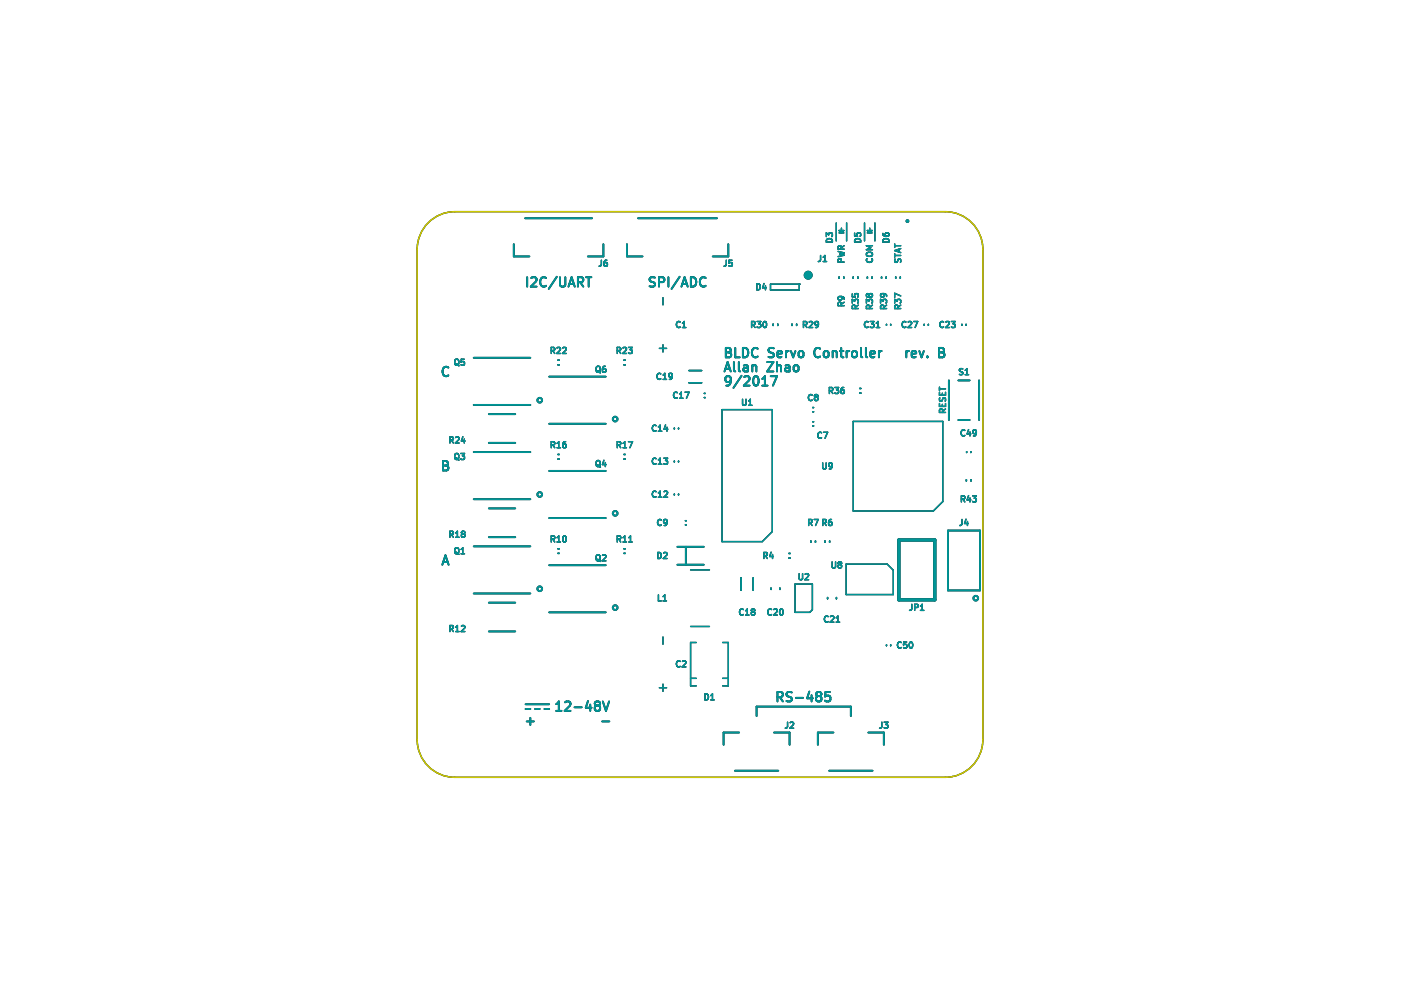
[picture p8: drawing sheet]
<svg xmlns="http://www.w3.org/2000/svg" width="297mm" height="210mm" viewBox="0 0 297 210" stroke-linecap="round" stroke-linejoin="round" font-family="sans-serif">
<g fill="none" stroke="#000" stroke-width=".4">
<path d="M108.9 51.8v2.6h3.3M111.3 46.3h14.2M111.8 58.8v2M112.6 59l.3-.2h.5l.3 .2 .1 .3-.1 .3-1.2 1.2h1.3M115.8 59a.8 .8 0 0 0-1 0 .8 .8 0 0 0-.3 .9 .75 .75 0 0 0 .4 .8 .75 .75 0 0 0 .9-.1M118.1 58.7l-1.8 2.5M118.7 58.8v1.6l.4 .4h.4l.4-.4v-1.6M122.5 59.8l1-.1 .2-.3-.1-.4-.3-.2h-.8v2M123 59.8l.7 1M124.2 58.8h1.2M124.8 58.8v2M127.9 51.8v2.6h-3.3"/>
<path d="M132.9 51.8v2.6h3.3M135.3 46.3h16.7M138.9 58.9l-.8-.1-.4 .4 .2 .4 .9 .4v.6l-.3 .2-.8-.1M139.7 59.8l1-.1 .2-.3-.1-.4-.3-.2h-.8v2M141.7 58.8v2M144.1 58.7l-1.7 2.5M146.5 58.8a1.01 1.01 0 0 1 1.1 1 1.01 1.01 0 0 1-1.1 1zM149.6 59a.8 .8 0 0 0-1 0 .8 .8 0 0 0-.2 .9 .75 .75 0 0 0 .4 .8 .75 .75 0 0 0 .8-.1M154.4 51.8v2.6h-3.3M95.1 78a.8 .8 0 0 0-1-.1 .8 .8 0 0 0-.3 1 .75 .75 0 0 0 .4 .8 .75 .75 0 0 0 .9-.1M100.4 75.9h12M116.4 79.9h12"/>
<path d="M120.5 60.8l.7-2 .7 2M120.7 60.2h1M144.5 60.8l.6-2 .7 2M144.7 60.2h.9M153.6 78.8l.7-2 .6 2M153.8 78.2h.9M153.9 73.8h.7l.2 .2 .1 .3-.3 .4a.53 .53 0 0 1 .5 .5 .53 .53 0 0 1-.4 .6h-.8zM153.9 74.7h.7M155.6 76.8v1.7l.3 .3M155.9 73.8v2h.9M156.7 76.8v1.7l.2 .3M157.2 79.7l-1.7 2.5"/>
<path d="M157.5 73.8a1.01 1.01 0 0 1 1.2 1 1.01 1.01 0 0 1-1.2 1zM157.7 77.5h.8l.1 1.3M157.8 80l.3-.2h.5l.2 .2 .1 .3-.1 .3-1.1 1.2h1.2M158.6 77.9l-.7 .1a.39 .39 0 0 0-.3 .4 .39 .39 0 0 0 .3 .4l.7-.1M159.5 77.6l.3-.2 .5 .1 .1 1.3M159.5 77.4v1.4M159.9 80l.5-.2a1.25 1.25 0 0 1 0 2l-.4-.1-.2-.3-.1-.9zM160.6 74a.8 .8 0 0 0-.9-.1 .8 .8 0 0 0-.3 1 .75 .75 0 0 0 .4 .8 .75 .75 0 0 0 .8-.1M162.6 76.8h1.4l-1.4 2h1.4M163.4 79.8h1.3l-.8 2M164.1 73.9l-.8-.1-.3 .2v.5l.9 .4 .2 .5-.4 .4-.8-.1M164.7 77.6l.3-.2 .5 .1 .1 1.3"/>
<path d="M164.7 76.8v2M164.8 75.1l1-.2-.1-.4-.6-.1-.3 .3 .1 1h.8M166.5 77.5h.8l.1 1.3M166.6 74.4v1.4M167.2 74.4l-.4 .1-.2 .3M167.4 77.9l-.7 .1a.39 .39 0 0 0-.3 .4 .39 .39 0 0 0 .3 .4l.7-.1M167.7 74.4l.5 1.4 .4-1.4M168.5 77.5l.4-.1 .4 .4v.6l-.4 .4-.4-.1-.2-.3v-.6zM169.4 74.6l.3-.2 .6 .2 .1 .8-.2 .3-.5 .1-.3-.2zM173.9 74a.8 .8 0 0 0-1-.1 .8 .8 0 0 0-.3 1 .75 .75 0 0 0 .4 .8 .75 .75 0 0 0 .9-.1M174.7 74.6l.3-.2 .6 .2 .1 .8-.2 .3-.5 .1-.3-.2zM176.5 74.6l.3-.2 .5 .1 .1 1.3"/>
<path d="M176.5 74.4v1.4M178.1 74.4h.7M178.4 73.8v1.7v.2l.4 .1M179.5 74.4v1.4M180.1 74.4l-.4 .1-.2 .3M180.7 74.6l.3-.2 .6 .2 .1 .8-.2 .3-.5 .1-.3-.2zM182.5 73.8v1.7l.3 .3M183.6 73.8v1.7l.3 .3M184.5 75.1l1-.2-.1-.4-.6-.1-.3 .3 .1 1h.8M186.3 74.4v1.4M186.9 74.4l-.4 .1-.2 .3M192.2 74.4v1.4"/>
<path d="M192.7 74.4l-.4 .1-.1 .3M193.3 75.1l.9-.2v-.4l-.6-.1-.3 .3 .1 1h.8M194.9 74.4l.5 1.4 .5-1.4M196.6 75.6v.2M199.1 73.8h.7l.3 .2v.3l-.3 .4a.53 .53 0 0 1 .5 .5 .53 .53 0 0 1-.4 .6h-.8zM199.1 74.7h.7M93.9 97.8h.7l.3 .1 .1 .4-.4 .4a.53 .53 0 0 1 .5 .5 .53 .53 0 0 1-.4 .6h-.8zM93.9 98.7h.7M100.4 85.9h12M100.4 95.8h12M103.6 87.8h5.6M103.6 93.9h5.6"/>
<path d="M116.4 89.9h12M116.4 99.8h12M154.9 80.6l-.3 .4h-.4l-.4-.4v-.5l.2-.2 .6-.1 .2 .2a1.32 1.32 0 0 1-.4 1.8h-.4M161.6 81.8h1.1M161.6 80.3l.6-.5v2M201.2 80.7v8.4M203.2 80.7h2.4M203.2 89.1h2.4M207.6 80.7v8.4M93.8 119.7l.6-2 .7 2M94 119.2h.9M100.4 105.8h12"/>
<path d="M100.4 115.8h12M103.6 107.8h5.6M103.6 113.9h5.6M116.4 109.8h12M116.4 119.8h12M143.6 119.7h5.6M143.6 115.9h5.6M145.4 115.9v3.8M201 112.5h6.8v12.7h-6.8zM100.4 125.8h12M103.6 127.8h5.6M103.6 133.9h5.6"/>
<path d="M116.4 129.8h12M111.4 150.3h1M111.4 149.3h5M111.7 153h1.5M112.4 152.2v1.5M113.4 150.3h1M115.4 150.3h1M117.9 150.7h1.2M117.9 149.3l.6-.6v2M119.8 148.9l.3-.2h.5l.3 .2 .1 .4-.1 .3-1.2 1.1h1.3M121.8 150h1.5M124.7 148.6l-.5 1.5h1.2"/>
<path d="M125.1 149.4v1.3M126.5 149.6l-.4-.4 .4-.5 .5 .1 .2 .3-.3 .5M126.5 149.6l-.4 .4v.3l.4 .4 .5-.1 .2-.3-.1-.5-.2-.2M126.5 149.6h.4M127.7 153h1.5M127.8 148.7l.7 2 .6-2M156.7 155.3h-3.3v2.6M160.4 151.8v-2h20v2M164.1 155.3h3.3v2.6M164.8 147.8l1-.1 .2-.3-.1-.5-.3-.2h-.8v2M165.3 147.8l.7 .9M167.9 146.8l-.8-.1-.3 .2v.6l.9 .4 .2 .4-.4 .4-.8-.1"/>
<path d="M168.7 148h1.6M171.6 146.6l-.5 1.5h1.3M172.1 147.4v1.3M173.4 147.6l-.4-.4 .4-.5 .6 .1 .2 .3-.4 .5M173.4 147.6l-.4 .4v.3l.4 .4 .6-.1 .2-.3-.1-.5-.3-.2M173.4 147.6h.4M176 146.7h-1l-.1 1 .3-.2 .7 .1 .2 .3-.1 .6-.3 .2h-.5l-.3-.2M176.7 155.3h-3.3v2.6M184.1 155.3h3.3v2.6M155.8 163.4h9.2M175.8 163.4h9.2"/>
<circle cx="192.4" cy="46.9" r=".2"/>
<circle cx="114.4" cy="84.9" r=".5"/>
<circle cx="130.4" cy="88.9" r=".5"/>
<circle cx="114.4" cy="104.8" r=".5"/>
<circle cx="130.4" cy="108.8" r=".5"/>
<circle cx="114.4" cy="124.8" r=".5"/>
<circle cx="130.4" cy="128.8" r=".5"/>
<circle cx="206.9" cy="126.8" r=".5"/>
</g>
<g fill="none" stroke="#000" stroke-width=".3">
<path d="M90.8 47.2a8 8 0 0 1 5.6-2.3h104a8 8 0 0 1 8 8v103.9a8 8 0 0 1-8 8h-104a8 8 0 0 1-7.9-8v-103.9a8 8 0 0 1 2.3-5.7zM127.5 55.2l-.1 1.1-.4 .2M128.7 55.2h-.4l-.2 .3v.7l.2 .3 .4-.2v-.6h-.4l-.2 .2M154 55.2l-.1 1.1-.4 .2M155.2 55.2h-.6l-.1 .6 .6-.1 .1 .6-.2 .2-.5-.2M174 54.2l-.1 1.1-.4 .2M174.5 54.5l.4-.3v1.3M174.5 55.5h.8M175.2 50.2v-.8l.5 .4 .1-.4h.6l.1 .2-.1 .6M175.4 50.7a.67 .67 0 0 1 .7-.1 .67 .67 0 0 1 .4 .7h-1.3zM177.3 47.3v3.8M177.7 53.3l1.3 .3-.9 .3 .9 .2-1.3 .3"/>
<path d="M177.9 49.4h1M177.9 48.9h1l-.5 .5zM177.9 58.7v.3M178.4 52.8l-.1-.6h-.5l-.1 .6h1.3M178.4 55.6l-.1-.6-.5-.1-.1 .7h1.3M178.4 48.4v.9M178.9 58.7v.3M179 52.1l-.6 .4M179.5 47.3v3.8M180.9 58.7v.3M181.2 49.4v.6l.6 .1-.1-.6 .7-.1 .1 .2-.1 .5M181.4 50.7a.67 .67 0 0 1 .7-.1 .67 .67 0 0 1 .4 .7h-1.3z"/>
<path d="M181.9 58.7v.3M183.3 47.3v3.8M183.8 54.8a.57 .57 0 0 0 .5 .8 .57 .57 0 0 0 .6-.8M183.9 53.6l.6-.1a.43 .43 0 0 1 .5 .4 .43 .43 0 0 1-.5 .4h-.4a.43 .43 0 0 1-.4-.3 .43 .43 0 0 1 .2-.4zM183.9 49.4h1M183.9 48.9h1l-.5 .5zM183.9 58.7v.3M184.4 48.4v.9M184.9 58.7v.3M185 52.1h-1.3l.9 .4-.9 .4h1.3M185.5 47.3v3.8M186.9 58.7v.3"/>
<path d="M187.2 49.5l.1 .4 .2 .1 .7 .1 .3-.2-.1-.5-.7 .1v.4l.2 .2M187.4 50.7a.67 .67 0 0 1 .7-.1 .67 .67 0 0 1 .4 .7h-1.3zM187.9 58.7v.3M189.7 51.7v.8M189.7 53.8v.7M189.7 54.2h1.3M189.7 52.1h1.3M189.8 54.9l-.1 .5 .2 .2 .3-.1 .3-.5h.4v.6M189.9 58.7v.3M190.6 52.8v.6M190.9 58.7v.3M191 52.7l-1.3 .4 1.3 .5"/>
<path d="M96.6 76.2h.1a.43 .43 0 0 1 .6 .4v.4a.43 .43 0 0 1-.5 .5 .43 .43 0 0 1-.4-.5zM96.7 77.1l.6 .5M98.4 76.2h-.6v.6l.6-.1v.6l-.2 .1-.4-.1M116.9 74.3h.6l.1-.5-.7-.1v1.2M117.2 74.3l.4 .6M118.1 73.8l.5-.1 .2 .3-.8 .9h.8M118.3 76.4h.3M118.3 77.4h.3M119.3 73.8l.5-.1 .2 .3-.7 .9h.7M126.5 77.8l.2-.1a.43 .43 0 0 1 .5 .4v.4a.43 .43 0 0 1-.4 .5 .43 .43 0 0 1-.4-.5zM126.6 78.6l.7 .5M128.3 77.7h-.3l-.2 .3-.1 .7 .3 .2 .4-.1-.1-.6-.3-.1-.3 .3"/>
<path d="M130.9 74.3h.6v-.5l-.6-.1v1.2M131.2 74.3l.4 .6M132.1 73.8l.5-.1 .2 .3-.8 .9h.8M132.3 76.4h.3M132.3 77.4h.3M133.2 73.7h.8l-.4 .4 .4 .2v.5l-.2 .1-.6-.1M139.8 73.9h1.5M140.1 79.3a.57 .57 0 0 0-.8 .5 .57 .57 0 0 0 .8 .5M140.6 63.1v1.5M140.6 73.1v1.5M140.6 79.5l.4-.3v1.2M142.5 79.7l-.2 .2h-.4v-.6l.4-.1 .2 .2v.7l-.2 .3h-.4"/>
<path d="M144.2 68.3a.57 .57 0 0 0-.8 .5 .57 .57 0 0 0 .8 .5M144.7 69.4h.7M144.7 68.5l.4-.3v1.2M146.1 78.6h2.7M159.4 68.8h.6v-.5l-.6-.1v1.2M159.7 68.8l.4 .6M160.5 60.2a.65 .65 0 0 1 .7 .6 .65 .65 0 0 1-.7 .6zM160.5 68.2h.8l-.4 .5 .3 .1v.5l-.1 .1-.6-.1M161.9 68.3l.2-.1a.68 .68 0 0 1 .4 .6 .68 .68 0 0 1-.4 .6l-.3-.4zM162 60.1l-.3 .9h.8M162.3 60.6v.8M163.4 60.2h6.1v1.3h-6.1z"/>
<path d="M163.9 68.7v.3M164.9 68.7v.3M167.9 68.7v.3M168.9 68.7v.3M169.5 60.2h.1M170.4 68.8h.6v-.5l-.6-.1v1.2M170.7 68.8l.4 .6M171.6 68.3l.5-.1 .2 .3-.8 .9h.8M173.5 68.7l-.2 .3-.4-.1-.1-.6 .5-.1 .2 .2v.7l-.2 .3h-.4M178.2 62.9l.3 .2-.1 .4h-.6l-.1-.4 .2-.2h.8l.2 .2 .1 .4M178.4 64.8l-.1-.6-.5-.1-.1 .7h1.3M179 64.1l-.6 .4"/>
<path d="M180.7 64.3v-.8l.5 .4 .1-.4h.6l.1 .2-.1 .6M180.7 62.3v.6l.6 .1-.1-.6 .7-.1 .1 .2-.1 .5M181.4 65.4l-.1-.6h-.5l-.1 .6h1.3M182 64.7l-.6 .4M183.7 64.3v-.8l.5 .4 .1-.4h.6l.1 .2-.1 .6M184.1 68.3a.57 .57 0 0 0-.8 .5 .57 .57 0 0 0 .8 .5M184.2 62.5l.3-.2h.4l.1 .2-.1 .4-.2 .1h-.2l-.3-.3M184.2 62.5l-.2-.2-.3 .2v.2l.2 .3 .3-.3M184.2 62.5v.2M184.4 65.4l-.1-.6h-.5l-.1 .6h1.3M184.5 68.2h.8l-.4 .5 .3 .1v.5l-.2 .1-.5-.1M185 64.7l-.6 .4"/>
<path d="M185.8 69.4h.7M185.8 68.5l.3-.3v1.2M186.7 64.3v-.8l.5 .4 .1-.4h.6l.1 .2-.1 .6M187.2 62.3l.3 .2-.1 .4h-.6l-.1-.4 .2-.2h.8l.2 .2 .1 .4M187.4 65.4l-.1-.6h-.5l-.1 .6h1.3M188 68.8v.2M188 64.7l-.6 .4M188.8 68.8v.2M189.7 64.3v-.8l.5 .4 .1-.4h.6l.1 .2-.1 .6M190.4 65.4l-.1-.6h-.5l-.1 .6h1.3M191 62.7l-1.3-.5v.8M191 64.7l-.6 .4"/>
<path d="M192.1 68.3a.57 .57 0 0 0-.8 .5 .57 .57 0 0 0 .8 .5M192.6 68.3l.4-.1 .3 .3-.8 .9h.8M193.7 68.2h.9l-.6 1.2M195.9 68.8v.2M196.8 68.8v.2M200.1 68.3a.57 .57 0 0 0-.8 .5 .57 .57 0 0 0 .8 .5M200.6 68.3l.4-.1 .3 .3-.8 .9h.8M201.7 68.2h.8l-.4 .5 .3 .1v.5l-.1 .1-.6-.1M203.9 68.8v.2M204.1 78.2l-.6 .1v.3l.5 .3 .1 .3-.2 .2h-.5M204.6 78.5l.4-.3v1.2M204.6 79.4h.8"/>
<path d="M204.8 68.8v.2M95.4 93.3h.6l.1-.5-.7-.1v1.2M95.7 93.3l.4 .6M96.6 96.2l.1-.1a.43 .43 0 0 1 .6 .5v.4a.43 .43 0 0 1-.5 .4 .43 .43 0 0 1-.4-.4zM96.6 92.8l.5-.1 .2 .3-.7 .9h.7M96.7 97.1l.6 .4M97.7 96.1h.8l-.4 .5 .3 .2v.5l-.2 .1-.5-.1M98.1 92.6l-.3 .9h.8M98.4 93.1v.8M116.9 94.3h.6l.1-.5-.7-.2v1.3M117.2 94.3l.4 .6M118.1 94.9h.7"/>
<path d="M118.1 94l.4-.4v1.3M118.3 96.4h.3M118.3 97.3h.3M119.9 93.6l-.3 .1-.2 .3-.1 .7 .3 .2 .4-.1-.1-.6-.3-.1-.3 .3M126.5 97.8l.2-.2a.43 .43 0 0 1 .5 .5v.4a.43 .43 0 0 1-.4 .4 .43 .43 0 0 1-.4-.4zM126.6 98.6l.7 .4M128 97.6l-.3 .9h.8M128.3 98.1v.8M130.9 94.3h.6v-.5l-.6-.2v1.3M131.2 94.3l.4 .6M132.1 94l.4-.4v1.3M132.1 94.9h.7"/>
<path d="M132.3 96.4h.3M132.3 97.3h.3M133.2 93.6h.9l-.5 1.3M139.1 90.3a.57 .57 0 0 0-.8 .5 .57 .57 0 0 0 .8 .5M139.1 97.3a.57 .57 0 0 0-.8 .5 .57 .57 0 0 0 .8 .5M139.6 90.5l.4-.3v1.2M139.6 97.5l.4-.4v1.3M139.6 98.4h.7M139.6 91.4h.7M140.6 80.4h.7M140.7 97.1h.8l-.4 .5 .4 .2v.5l-.2 .1-.6-.1M141.1 90.1l-.3 .9h.8"/>
<path d="M141.4 90.6v.8M143 90.8v.1M143 97.8v.1M143.6 83.3a.57 .57 0 0 0-.8 .5 .57 .57 0 0 0 .8 .5M143.9 90.8v.1M143.9 97.8v.1M144.1 84.4h.7M144.1 83.5l.3-.3v1.2M145.2 83.2h.9l-.6 1.2M146.1 81.1h2.7M149.3 84.3h.2M149.3 83.4h.2"/>
<path d="M153.1 86.9h10.6v25.8l-2.1 2.1h-8.5zM157.4 84.7v1l.3 .2h.3l.2-.2v-1M158.7 85.9h.7M158.7 85l.4-.3v1.2M172.2 83.8a.57 .57 0 0 0-.8 .5 .57 .57 0 0 0 .8 .5M172.3 90.3h.2M172.3 89.4h.2M172.3 87.3h.2M172.3 86.4h.2M172.9 84.2l-.2 .2v.4l.2 .1h.4l.1-.2-.1-.4-.1-.1M172.9 84.2l-.2-.2 .2-.3h.3l.2 .2-.2 .3M172.9 84.2h.3"/>
<path d="M174.2 91.8a.57 .57 0 0 0-.8 .5 .57 .57 0 0 0 .8 .5M174.4 98.1v1.1l.3 .2h.3l.2-.2v-1.1M174.6 91.7h.9l-.6 1.2M175.8 82.8h.7v-.5l-.7-.1v1.2M176.2 82.8l.4 .6M176.4 98.7l-.2 .2h-.4v-.6l.4-.2 .2 .3v.7l-.2 .3h-.4M177 82.2h.8l-.4 .4 .3 .2v.5l-.1 .1-.6-.1M178.9 82.2h-.4l-.2 .3v.7l.2 .2 .5-.1-.1-.6-.4-.1-.2 .3M180.9 89.4h19v16.9l-2 2h-17zM182.3 82.4h.2M182.3 83.3h.2M199.2 82.1v.7"/>
<path d="M199.2 83.2v.6h1.3v-.6M199.2 85.6v.6h1.3v-.6M199.2 82.4h1.3M199.2 84.3l.1 .7h.4l.2-.5 .3-.2 .3 .3-.1 .5M199.8 83.4v.4M199.8 85.7v.5M199.9 87.4l-.1-.6h-.5l-.1 .6h1.3M200.5 86.7l-.6 .4M204.6 91.3a.57 .57 0 0 0-.8 .5 .57 .57 0 0 0 .8 .5M204.9 95.8v.1M205.4 91.1l-.3 .9h.7M205.7 91.6v.8"/>
<path d="M205.8 95.8v.1M207 91.7l-.2 .2h-.4l-.1-.6 .5-.1 .2 .2-.1 .7-.1 .3h-.4M95.4 113.3l.6-.1 .1-.4-.7-.2v1.3M95.7 113.3l.4 .6M96.5 116.3l.2-.2a.43 .43 0 0 1 .6 .5v.4a.43 .43 0 0 1-.5 .4 .43 .43 0 0 1-.4-.4zM96.6 113l.4-.4v1.3M96.6 113.9h.7M96.7 117.1l.6 .4M97.8 117.4h.7M97.8 116.5l.3-.4v1.3M98.1 113.2l-.3-.3 .3-.3h.2l.3 .3-.3 .3M98.1 113.2l-.3 .2v.3l.3 .2h.3l.2-.2-.1-.4-.2-.1"/>
<path d="M98.1 113.2h.2M116.9 114.3l.6-.1 .1-.4-.7-.2v1.3M117.2 114.3l.4 .6M118.1 114.9h.7M118.1 114l.4-.4v1.3M118.3 117.3h.3M118.3 116.3h.3M119.5 113.7l.1-.1a.68 .68 0 0 1 .5 .7 .68 .68 0 0 1-.5 .6 .85 .85 0 0 1-.1-1.2zM126.5 117.8l.2-.2a.43 .43 0 0 1 .5 .5v.4a.43 .43 0 0 1-.4 .4 .43 .43 0 0 1-.4-.4zM126.6 118.6l.7 .4M127.7 117.8l.5-.2 .3 .4-.8 .9h.8M130.9 114.3l.6-.1v-.4l-.6-.2v1.3"/>
<path d="M131.2 114.3l.4 .6M132.1 114l.4-.4v1.3M132.1 114.9h.7M132.3 117.3h.3M132.3 116.3h.3M133.3 114l.4-.4v1.3M133.3 114.9h.7M139.1 104.3a.57 .57 0 0 0-.8 .5 .57 .57 0 0 0 .8 .5M139.5 117.1a.65 .65 0 0 1 .7 .7 .65 .65 0 0 1-.7 .6zM139.6 105.4h.7M139.6 104.5l.4-.4v1.3M140.2 110.3a.57 .57 0 0 0-.8 .5 .57 .57 0 0 0 .8 .5"/>
<path d="M140.7 117.3l.5-.2 .2 .4-.8 .9h.8M140.8 104.3l.5-.2 .2 .4-.8 .9h.8M141.4 110.7l-.2 .2h-.4v-.6l.4-.2 .2 .3v.7l-.2 .3h-.4M143 104.8v.1M143.9 104.8v.1M145.3 111.3h.2M145.3 110.4h.2M162 117.8l.6-.1v-.4l-.6-.2v1.3M162.3 117.8l.4 .6M163.5 117.1l-.3 .9h.8M163.8 117.6v.8M167.3 118.3h.2"/>
<path d="M167.3 117.3h.2M171.5 110.8l.6-.1v-.4l-.6-.2v1.3M171.8 110.8l.4 .6M171.9 114.7v.3M172.6 110.1h.9l-.6 1.3M172.9 114.7v.3M174.5 110.8l.6-.1v-.4l-.6-.2v1.3M174.8 110.8l.4 .6M174.9 114.7v.3M175.9 114.7v.3M176.3 110.1l-.4 .1-.2 .2v.8l.2 .2 .4-.1v-.6l-.4-.1-.2 .3M176.4 119.1v1.1l.3 .2h.3l.2-.2v-1.1"/>
<path d="M177.9 119.7l-.2-.3 .2-.3h.3l.2 .3-.2 .3M177.9 119.7l-.2 .2 .1 .4 .1 .1h.4l.1-.2v-.3l-.2-.2M177.9 119.7h.3M179.4 119.6h8.7l1.3 1.3v5.2h-10zM203.8 105.8h.6l.1-.5-.7-.2v1.3M204 110.1l-.1 1.1-.4 .2M204.1 105.8l.5 .6M204.8 110.1l-.3 .9h.8M204.9 101.7v.3M205.1 110.6v.8M205.4 105.1l-.3 .9h.7M205.7 105.6v.8"/>
<path d="M205.9 101.7v.3M206.2 105.1h.8l-.4 .5 .3 .2v.5l-.1 .1-.6-.1M95.4 133.3l.6-.1 .1-.5-.7-.1v1.3M95.7 133.3l.4 .6M96.6 133.9h.7M96.6 133l.4-.4v1.3M97.8 132.7l.5-.1 .3 .4-.8 .9h.8M139.6 126.1v1.3h.6M140.6 135.1v1.5M140.6 127.4h.7M140.6 126.5l.3-.4v1.3M146.4 132.8h4"/>
<path d="M146.4 120.8h4M147.6 136.2h-1.2v9.2h1.2M153.2 136.2h1.2v9.2h-1.2M157.1 122.5v2.7M157.6 129.3a.57 .57 0 0 0-.8 .5 .57 .57 0 0 0 .8 .5M158.1 130.4h.7M158.1 129.5l.3-.4v1.3M159.5 129.7l-.2 .2v.3l.2 .2 .4-.1 .1-.1v-.4l-.2-.1M159.5 129.7l-.2-.3 .2-.3h.3l.2 .3-.2 .3M159.5 129.7h.3M159.7 122.5v2.7M163.5 124.7v.3"/>
<path d="M163.6 129.3a.57 .57 0 0 0-.8 .5 .57 .57 0 0 0 .8 .5M164.1 129.3l.5-.2 .2 .4-.8 .9h.8M165.3 124.7v.3M165.4 129.3l.2-.2a.68 .68 0 0 1 .4 .7 .68 .68 0 0 1-.4 .6l-.3-.5zM168.6 123.8h3.6v5.5l-.5 .5h-3.1zM169.4 121.6v1.1l.3 .2h.3l.2-.2v-1.1M170.7 121.8l.5-.2 .2 .4-.8 .9h.8M175.5 126.7v.3M175.6 130.8a.57 .57 0 0 0-.8 .5 .57 .57 0 0 0 .8 .5M176.1 130.8l.5-.2 .2 .4-.8 .9h.8M177.3 131.9h.7M177.3 131l.4-.4v1.3"/>
<path d="M177.3 126.7v.3M188 136.7v.2M188.8 136.7v.2M191.1 136.2a.57 .57 0 0 0-.8 .6 .57 .57 0 0 0 .8 .5M192.2 136.1h-.6v.6h.6v.6l-.2 .1-.4-.1M192.9 136.2l.2-.1a.68 .68 0 0 1 .4 .7 .68 .68 0 0 1-.4 .6l-.3-.5zM193.3 128.1v1.1l-.5 .2M193.9 128.8l.6-.1 .1-.4-.7-.2v1.3M195.2 129.4h.7M195.2 128.5l.3-.4v1.3M139.8 145.8h1.5M140.6 145.1v1.5"/>
<path d="M144.2 140.2a.57 .57 0 0 0-.8 .6 .57 .57 0 0 0 .8 .5M144.7 140.2l.5-.1 .2 .4-.8 .9h.8M146.4 143.8h1.2M149.5 147.1a.65 .65 0 0 1 .7 .7 .65 .65 0 0 1-.7 .6zM150.7 147.5l.4-.4v1.3M150.7 148.4h.7M153.2 143.8h1.2M167 153.1l-.1 1.1-.4 .2M167.5 153.2l.5-.1 .3 .4-.8 .9h.8M187 153.1l-.1 1.1-.4 .2M187.5 153.1h.7l-.4 .5 .4 .1v.6l-.2 .1-.5-.1"/>
</g>
<circle cx="171.4" cy="58.4" r=".47" fill="none" stroke="#000" stroke-width=".95"/>
<path d="M190.6 114.5h7.6v12.7h-7.6z" fill="none" stroke="#000" stroke-width=".7"/>
<g fill="none" stroke="#009596" stroke-width=".4">
<path d="M108.9 51.8v2.6h3.3M111.3 46.3h14.2M111.8 58.8v2M112.6 59l.3-.2h.5l.3 .2 .1 .3-.1 .3-1.2 1.2h1.3M115.8 59a.8 .8 0 0 0-1 0 .8 .8 0 0 0-.3 .9 .75 .75 0 0 0 .4 .8 .75 .75 0 0 0 .9-.1M118.1 58.7l-1.8 2.5M118.7 58.8v1.6l.4 .4h.4l.4-.4v-1.6M122.5 59.8l1-.1 .2-.3-.1-.4-.3-.2h-.8v2M123 59.8l.7 1M124.2 58.8h1.2M124.8 58.8v2M127.9 51.8v2.6h-3.3"/>
<path d="M132.9 51.8v2.6h3.3M135.3 46.3h16.7M138.9 58.9l-.8-.1-.4 .4 .2 .4 .9 .4v.6l-.3 .2-.8-.1M139.7 59.8l1-.1 .2-.3-.1-.4-.3-.2h-.8v2M141.7 58.8v2M144.1 58.7l-1.7 2.5M146.5 58.8a1.01 1.01 0 0 1 1.1 1 1.01 1.01 0 0 1-1.1 1zM149.6 59a.8 .8 0 0 0-1 0 .8 .8 0 0 0-.2 .9 .75 .75 0 0 0 .4 .8 .75 .75 0 0 0 .8-.1M154.4 51.8v2.6h-3.3M95.1 78a.8 .8 0 0 0-1-.1 .8 .8 0 0 0-.3 1 .75 .75 0 0 0 .4 .8 .75 .75 0 0 0 .9-.1M100.4 75.9h12M116.4 79.9h12"/>
<path d="M120.5 60.8l.7-2 .7 2M120.7 60.2h1M144.5 60.8l.6-2 .7 2M144.7 60.2h.9M153.6 78.8l.7-2 .6 2M153.8 78.2h.9M153.9 73.8h.7l.2 .2 .1 .3-.3 .4a.53 .53 0 0 1 .5 .5 .53 .53 0 0 1-.4 .6h-.8zM153.9 74.7h.7M155.6 76.8v1.7l.3 .3M155.9 73.8v2h.9M156.7 76.8v1.7l.2 .3M157.2 79.7l-1.7 2.5"/>
<path d="M157.5 73.8a1.01 1.01 0 0 1 1.2 1 1.01 1.01 0 0 1-1.2 1zM157.7 77.5h.8l.1 1.3M157.8 80l.3-.2h.5l.2 .2 .1 .3-.1 .3-1.1 1.2h1.2M158.6 77.9l-.7 .1a.39 .39 0 0 0-.3 .4 .39 .39 0 0 0 .3 .4l.7-.1M159.5 77.6l.3-.2 .5 .1 .1 1.3M159.5 77.4v1.4M159.9 80l.5-.2a1.25 1.25 0 0 1 0 2l-.4-.1-.2-.3-.1-.9zM160.6 74a.8 .8 0 0 0-.9-.1 .8 .8 0 0 0-.3 1 .75 .75 0 0 0 .4 .8 .75 .75 0 0 0 .8-.1M162.6 76.8h1.4l-1.4 2h1.4M163.4 79.8h1.3l-.8 2M164.1 73.9l-.8-.1-.3 .2v.5l.9 .4 .2 .5-.4 .4-.8-.1M164.7 77.6l.3-.2 .5 .1 .1 1.3"/>
<path d="M164.7 76.8v2M164.8 75.1l1-.2-.1-.4-.6-.1-.3 .3 .1 1h.8M166.5 77.5h.8l.1 1.3M166.6 74.4v1.4M167.2 74.4l-.4 .1-.2 .3M167.4 77.9l-.7 .1a.39 .39 0 0 0-.3 .4 .39 .39 0 0 0 .3 .4l.7-.1M167.7 74.4l.5 1.4 .4-1.4M168.5 77.5l.4-.1 .4 .4v.6l-.4 .4-.4-.1-.2-.3v-.6zM169.4 74.6l.3-.2 .6 .2 .1 .8-.2 .3-.5 .1-.3-.2zM173.9 74a.8 .8 0 0 0-1-.1 .8 .8 0 0 0-.3 1 .75 .75 0 0 0 .4 .8 .75 .75 0 0 0 .9-.1M174.7 74.6l.3-.2 .6 .2 .1 .8-.2 .3-.5 .1-.3-.2zM176.5 74.6l.3-.2 .5 .1 .1 1.3"/>
<path d="M176.5 74.4v1.4M178.1 74.4h.7M178.4 73.8v1.7v.2l.4 .1M179.5 74.4v1.4M180.1 74.4l-.4 .1-.2 .3M180.7 74.6l.3-.2 .6 .2 .1 .8-.2 .3-.5 .1-.3-.2zM182.5 73.8v1.7l.3 .3M183.6 73.8v1.7l.3 .3M184.5 75.1l1-.2-.1-.4-.6-.1-.3 .3 .1 1h.8M186.3 74.4v1.4M186.9 74.4l-.4 .1-.2 .3M192.2 74.4v1.4"/>
<path d="M192.7 74.4l-.4 .1-.1 .3M193.3 75.1l.9-.2v-.4l-.6-.1-.3 .3 .1 1h.8M194.9 74.4l.5 1.4 .5-1.4M196.6 75.6v.2M199.1 73.8h.7l.3 .2v.3l-.3 .4a.53 .53 0 0 1 .5 .5 .53 .53 0 0 1-.4 .6h-.8zM199.1 74.7h.7M93.9 97.8h.7l.3 .1 .1 .4-.4 .4a.53 .53 0 0 1 .5 .5 .53 .53 0 0 1-.4 .6h-.8zM93.9 98.7h.7M100.4 85.9h12M100.4 95.8h12M103.6 87.8h5.6M103.6 93.9h5.6"/>
<path d="M116.4 89.9h12M116.4 99.8h12M154.9 80.6l-.3 .4h-.4l-.4-.4v-.5l.2-.2 .6-.1 .2 .2a1.32 1.32 0 0 1-.4 1.8h-.4M161.6 81.8h1.1M161.6 80.3l.6-.5v2M201.2 80.7v8.4M203.2 80.7h2.4M203.2 89.1h2.4M207.6 80.7v8.4M93.8 119.7l.6-2 .7 2M94 119.2h.9M100.4 105.8h12"/>
<path d="M100.4 115.8h12M103.6 107.8h5.6M103.6 113.9h5.6M116.4 109.8h12M116.4 119.8h12M143.6 119.7h5.6M143.6 115.9h5.6M145.4 115.9v3.8M201 112.5h6.8v12.7h-6.8zM100.4 125.8h12M103.6 127.8h5.6M103.6 133.9h5.6"/>
<path d="M116.4 129.8h12M111.4 150.3h1M111.4 149.3h5M111.7 153h1.5M112.4 152.2v1.5M113.4 150.3h1M115.4 150.3h1M117.9 150.7h1.2M117.9 149.3l.6-.6v2M119.8 148.9l.3-.2h.5l.3 .2 .1 .4-.1 .3-1.2 1.1h1.3M121.8 150h1.5M124.7 148.6l-.5 1.5h1.2"/>
<path d="M125.1 149.4v1.3M126.5 149.6l-.4-.4 .4-.5 .5 .1 .2 .3-.3 .5M126.5 149.6l-.4 .4v.3l.4 .4 .5-.1 .2-.3-.1-.5-.2-.2M126.5 149.6h.4M127.7 153h1.5M127.8 148.7l.7 2 .6-2M156.7 155.3h-3.3v2.6M160.4 151.8v-2h20v2M164.1 155.3h3.3v2.6M164.8 147.8l1-.1 .2-.3-.1-.5-.3-.2h-.8v2M165.3 147.8l.7 .9M167.9 146.8l-.8-.1-.3 .2v.6l.9 .4 .2 .4-.4 .4-.8-.1"/>
<path d="M168.7 148h1.6M171.6 146.6l-.5 1.5h1.3M172.1 147.4v1.3M173.4 147.6l-.4-.4 .4-.5 .6 .1 .2 .3-.4 .5M173.4 147.6l-.4 .4v.3l.4 .4 .6-.1 .2-.3-.1-.5-.3-.2M173.4 147.6h.4M176 146.7h-1l-.1 1 .3-.2 .7 .1 .2 .3-.1 .6-.3 .2h-.5l-.3-.2M176.7 155.3h-3.3v2.6M184.1 155.3h3.3v2.6M155.8 163.4h9.2M175.8 163.4h9.2"/>
<circle cx="192.4" cy="46.9" r=".2"/>
<circle cx="114.4" cy="84.9" r=".5"/>
<circle cx="130.4" cy="88.9" r=".5"/>
<circle cx="114.4" cy="104.8" r=".5"/>
<circle cx="130.4" cy="108.8" r=".5"/>
<circle cx="114.4" cy="124.8" r=".5"/>
<circle cx="130.4" cy="128.8" r=".5"/>
<circle cx="206.9" cy="126.8" r=".5"/>
</g>
<g fill="none" stroke="#009596" stroke-width=".3">
<path d="M127.5 55.2l-.1 1.1-.4 .2M128.7 55.2h-.4l-.2 .3v.7l.2 .3 .4-.2v-.6h-.4l-.2 .2M154 55.2l-.1 1.1-.4 .2M155.2 55.2h-.6l-.1 .6 .6-.1 .1 .6-.2 .2-.5-.2M174 54.2l-.1 1.1-.4 .2M174.5 54.5l.4-.3v1.3M174.5 55.5h.8M175.2 50.2v-.8l.5 .4 .1-.4h.6l.1 .2-.1 .6M175.4 50.7a.67 .67 0 0 1 .7-.1 .67 .67 0 0 1 .4 .7h-1.3zM177.3 47.3v3.8M177.7 53.3l1.3 .3-.9 .3 .9 .2-1.3 .3M177.9 49.4h1"/>
<path d="M177.9 48.9h1l-.5 .5zM177.9 58.7v.3M178.4 52.8l-.1-.6h-.5l-.1 .6h1.3M178.4 55.6l-.1-.6-.5-.1-.1 .7h1.3M178.4 48.4v.9M178.9 58.7v.3M179 52.1l-.6 .4M179.5 47.3v3.8M180.9 58.7v.3M181.2 49.4v.6l.6 .1-.1-.6 .7-.1 .1 .2-.1 .5M181.4 50.7a.67 .67 0 0 1 .7-.1 .67 .67 0 0 1 .4 .7h-1.3zM181.9 58.7v.3"/>
<path d="M183.3 47.3v3.8M183.8 54.8a.57 .57 0 0 0 .5 .8 .57 .57 0 0 0 .6-.8M183.9 53.6l.6-.1a.43 .43 0 0 1 .5 .4 .43 .43 0 0 1-.5 .4h-.4a.43 .43 0 0 1-.4-.3 .43 .43 0 0 1 .2-.4zM183.9 49.4h1M183.9 48.9h1l-.5 .5zM183.9 58.7v.3M184.4 48.4v.9M184.9 58.7v.3M185 52.1h-1.3l.9 .4-.9 .4h1.3M185.5 47.3v3.8M186.9 58.7v.3M187.2 49.5l.1 .4 .2 .1 .7 .1 .3-.2-.1-.5-.7 .1v.4l.2 .2"/>
<path d="M187.4 50.7a.67 .67 0 0 1 .7-.1 .67 .67 0 0 1 .4 .7h-1.3zM187.9 58.7v.3M189.7 51.7v.8M189.7 53.8v.7M189.7 54.2h1.3M189.7 52.1h1.3M189.8 54.9l-.1 .5 .2 .2 .3-.1 .3-.5h.4v.6M189.9 58.7v.3M190.6 52.8v.6M190.9 58.7v.3M191 52.7l-1.3 .4 1.3 .5M96.6 76.2h.1a.43 .43 0 0 1 .6 .4v.4a.43 .43 0 0 1-.5 .5 .43 .43 0 0 1-.4-.5z"/>
<path d="M96.7 77.1l.6 .5M98.4 76.2h-.6v.6l.6-.1v.6l-.2 .1-.4-.1M116.9 74.3h.6l.1-.5-.7-.1v1.2M117.2 74.3l.4 .6M118.1 73.8l.5-.1 .2 .3-.8 .9h.8M118.3 76.4h.3M118.3 77.4h.3M119.3 73.8l.5-.1 .2 .3-.7 .9h.7M126.5 77.8l.2-.1a.43 .43 0 0 1 .5 .4v.4a.43 .43 0 0 1-.4 .5 .43 .43 0 0 1-.4-.5zM126.6 78.6l.7 .5M128.3 77.7h-.3l-.2 .3-.1 .7 .3 .2 .4-.1-.1-.6-.3-.1-.3 .3M130.9 74.3h.6v-.5l-.6-.1v1.2"/>
<path d="M131.2 74.3l.4 .6M132.1 73.8l.5-.1 .2 .3-.8 .9h.8M132.3 76.4h.3M132.3 77.4h.3M133.2 73.7h.8l-.4 .4 .4 .2v.5l-.2 .1-.6-.1M139.8 73.9h1.5M140.1 79.3a.57 .57 0 0 0-.8 .5 .57 .57 0 0 0 .8 .5M140.6 63.1v1.5M140.6 73.1v1.5M140.6 79.5l.4-.3v1.2M142.5 79.7l-.2 .2h-.4v-.6l.4-.1 .2 .2v.7l-.2 .3h-.4M144.2 68.3a.57 .57 0 0 0-.8 .5 .57 .57 0 0 0 .8 .5"/>
<path d="M144.7 69.4h.7M144.7 68.5l.4-.3v1.2M146.1 78.6h2.7M159.4 68.8h.6v-.5l-.6-.1v1.2M159.7 68.8l.4 .6M160.5 60.2a.65 .65 0 0 1 .7 .6 .65 .65 0 0 1-.7 .6zM160.5 68.2h.8l-.4 .5 .3 .1v.5l-.1 .1-.6-.1M161.9 68.3l.2-.1a.68 .68 0 0 1 .4 .6 .68 .68 0 0 1-.4 .6l-.3-.4zM162 60.1l-.3 .9h.8M162.3 60.6v.8M163.4 60.2h6.1v1.3h-6.1zM163.9 68.7v.3"/>
<path d="M164.9 68.7v.3M167.9 68.7v.3M168.9 68.7v.3M169.5 60.2h.1M170.4 68.8h.6v-.5l-.6-.1v1.2M170.7 68.8l.4 .6M171.6 68.3l.5-.1 .2 .3-.8 .9h.8M173.5 68.7l-.2 .3-.4-.1-.1-.6 .5-.1 .2 .2v.7l-.2 .3h-.4M178.2 62.9l.3 .2-.1 .4h-.6l-.1-.4 .2-.2h.8l.2 .2 .1 .4M178.4 64.8l-.1-.6-.5-.1-.1 .7h1.3M179 64.1l-.6 .4M180.7 64.3v-.8l.5 .4 .1-.4h.6l.1 .2-.1 .6"/>
<path d="M180.7 62.3v.6l.6 .1-.1-.6 .7-.1 .1 .2-.1 .5M181.4 65.4l-.1-.6h-.5l-.1 .6h1.3M182 64.7l-.6 .4M183.7 64.3v-.8l.5 .4 .1-.4h.6l.1 .2-.1 .6M184.1 68.3a.57 .57 0 0 0-.8 .5 .57 .57 0 0 0 .8 .5M184.2 62.5l.3-.2h.4l.1 .2-.1 .4-.2 .1h-.2l-.3-.3M184.2 62.5l-.2-.2-.3 .2v.2l.2 .3 .3-.3M184.2 62.5v.2M184.4 65.4l-.1-.6h-.5l-.1 .6h1.3M184.5 68.2h.8l-.4 .5 .3 .1v.5l-.2 .1-.5-.1M185 64.7l-.6 .4M185.8 69.4h.7"/>
<path d="M185.8 68.5l.3-.3v1.2M186.7 64.3v-.8l.5 .4 .1-.4h.6l.1 .2-.1 .6M187.2 62.3l.3 .2-.1 .4h-.6l-.1-.4 .2-.2h.8l.2 .2 .1 .4M187.4 65.4l-.1-.6h-.5l-.1 .6h1.3M188 68.8v.2M188 64.7l-.6 .4M188.8 68.8v.2M189.7 64.3v-.8l.5 .4 .1-.4h.6l.1 .2-.1 .6M190.4 65.4l-.1-.6h-.5l-.1 .6h1.3M191 62.7l-1.3-.5v.8M191 64.7l-.6 .4M192.1 68.3a.57 .57 0 0 0-.8 .5 .57 .57 0 0 0 .8 .5"/>
<path d="M192.6 68.3l.4-.1 .3 .3-.8 .9h.8M193.7 68.2h.9l-.6 1.2M195.9 68.8v.2M196.8 68.8v.2M200.1 68.3a.57 .57 0 0 0-.8 .5 .57 .57 0 0 0 .8 .5M200.6 68.3l.4-.1 .3 .3-.8 .9h.8M201.7 68.2h.8l-.4 .5 .3 .1v.5l-.1 .1-.6-.1M203.9 68.8v.2M204.1 78.2l-.6 .1v.3l.5 .3 .1 .3-.2 .2h-.5M204.6 78.5l.4-.3v1.2M204.6 79.4h.8M204.8 68.8v.2"/>
<path d="M95.4 93.3h.6l.1-.5-.7-.1v1.2M95.7 93.3l.4 .6M96.6 96.2l.1-.1a.43 .43 0 0 1 .6 .5v.4a.43 .43 0 0 1-.5 .4 .43 .43 0 0 1-.4-.4zM96.6 92.8l.5-.1 .2 .3-.7 .9h.7M96.7 97.1l.6 .4M97.7 96.1h.8l-.4 .5 .3 .2v.5l-.2 .1-.5-.1M98.1 92.6l-.3 .9h.8M98.4 93.1v.8M116.9 94.3h.6l.1-.5-.7-.2v1.3M117.2 94.3l.4 .6M118.1 94.9h.7M118.1 94l.4-.4v1.3"/>
<path d="M118.3 96.4h.3M118.3 97.3h.3M119.9 93.6l-.3 .1-.2 .3-.1 .7 .3 .2 .4-.1-.1-.6-.3-.1-.3 .3M126.5 97.8l.2-.2a.43 .43 0 0 1 .5 .5v.4a.43 .43 0 0 1-.4 .4 .43 .43 0 0 1-.4-.4zM126.6 98.6l.7 .4M128 97.6l-.3 .9h.8M128.3 98.1v.8M130.9 94.3h.6v-.5l-.6-.2v1.3M131.2 94.3l.4 .6M132.1 94l.4-.4v1.3M132.1 94.9h.7M132.3 96.4h.3"/>
<path d="M132.3 97.3h.3M133.2 93.6h.9l-.5 1.3M139.1 90.3a.57 .57 0 0 0-.8 .5 .57 .57 0 0 0 .8 .5M139.1 97.3a.57 .57 0 0 0-.8 .5 .57 .57 0 0 0 .8 .5M139.6 90.5l.4-.3v1.2M139.6 97.5l.4-.4v1.3M139.6 98.4h.7M139.6 91.4h.7M140.6 80.4h.7M140.7 97.1h.8l-.4 .5 .4 .2v.5l-.2 .1-.6-.1M141.1 90.1l-.3 .9h.8M141.4 90.6v.8"/>
<path d="M143 90.8v.1M143 97.8v.1M143.6 83.3a.57 .57 0 0 0-.8 .5 .57 .57 0 0 0 .8 .5M143.9 90.8v.1M143.9 97.8v.1M144.1 84.4h.7M144.1 83.5l.3-.3v1.2M145.2 83.2h.9l-.6 1.2M146.1 81.1h2.7M149.3 84.3h.2M149.3 83.4h.2M153.1 86.9h10.6v25.8l-2.1 2.1h-8.5z"/>
<path d="M157.4 84.7v1l.3 .2h.3l.2-.2v-1M158.7 85.9h.7M158.7 85l.4-.3v1.2M172.2 83.8a.57 .57 0 0 0-.8 .5 .57 .57 0 0 0 .8 .5M172.3 90.3h.2M172.3 89.4h.2M172.3 87.3h.2M172.3 86.4h.2M172.9 84.2l-.2 .2v.4l.2 .1h.4l.1-.2-.1-.4-.1-.1M172.9 84.2l-.2-.2 .2-.3h.3l.2 .2-.2 .3M172.9 84.2h.3M174.2 91.8a.57 .57 0 0 0-.8 .5 .57 .57 0 0 0 .8 .5"/>
<path d="M174.4 98.1v1.1l.3 .2h.3l.2-.2v-1.1M174.6 91.7h.9l-.6 1.2M175.8 82.8h.7v-.5l-.7-.1v1.2M176.2 82.8l.4 .6M176.4 98.7l-.2 .2h-.4v-.6l.4-.2 .2 .3v.7l-.2 .3h-.4M177 82.2h.8l-.4 .4 .3 .2v.5l-.1 .1-.6-.1M178.9 82.2h-.4l-.2 .3v.7l.2 .2 .5-.1-.1-.6-.4-.1-.2 .3M180.9 89.4h19v16.9l-2 2h-17zM182.3 82.4h.2M182.3 83.3h.2M199.2 82.1v.7M199.2 83.2v.6h1.3v-.6"/>
<path d="M199.2 85.6v.6h1.3v-.6M199.2 82.4h1.3M199.2 84.3l.1 .7h.4l.2-.5 .3-.2 .3 .3-.1 .5M199.8 83.4v.4M199.8 85.7v.5M199.9 87.4l-.1-.6h-.5l-.1 .6h1.3M200.5 86.7l-.6 .4M204.6 91.3a.57 .57 0 0 0-.8 .5 .57 .57 0 0 0 .8 .5M204.9 95.8v.1M205.4 91.1l-.3 .9h.7M205.7 91.6v.8M205.8 95.8v.1"/>
<path d="M207 91.7l-.2 .2h-.4l-.1-.6 .5-.1 .2 .2-.1 .7-.1 .3h-.4M95.4 113.3l.6-.1 .1-.4-.7-.2v1.3M95.7 113.3l.4 .6M96.5 116.3l.2-.2a.43 .43 0 0 1 .6 .5v.4a.43 .43 0 0 1-.5 .4 .43 .43 0 0 1-.4-.4zM96.6 113l.4-.4v1.3M96.6 113.9h.7M96.7 117.1l.6 .4M97.8 117.4h.7M97.8 116.5l.3-.4v1.3M98.1 113.2l-.3-.3 .3-.3h.2l.3 .3-.3 .3M98.1 113.2l-.3 .2v.3l.3 .2h.3l.2-.2-.1-.4-.2-.1M98.1 113.2h.2"/>
<path d="M116.9 114.3l.6-.1 .1-.4-.7-.2v1.3M117.2 114.3l.4 .6M118.1 114.9h.7M118.1 114l.4-.4v1.3M118.3 117.3h.3M118.3 116.3h.3M119.5 113.7l.1-.1a.68 .68 0 0 1 .5 .7 .68 .68 0 0 1-.5 .6 .85 .85 0 0 1-.1-1.2zM126.5 117.8l.2-.2a.43 .43 0 0 1 .5 .5v.4a.43 .43 0 0 1-.4 .4 .43 .43 0 0 1-.4-.4zM126.6 118.6l.7 .4M127.7 117.8l.5-.2 .3 .4-.8 .9h.8M130.9 114.3l.6-.1v-.4l-.6-.2v1.3M131.2 114.3l.4 .6"/>
<path d="M132.1 114l.4-.4v1.3M132.1 114.9h.7M132.3 117.3h.3M132.3 116.3h.3M133.3 114l.4-.4v1.3M133.3 114.9h.7M139.1 104.3a.57 .57 0 0 0-.8 .5 .57 .57 0 0 0 .8 .5M139.5 117.1a.65 .65 0 0 1 .7 .7 .65 .65 0 0 1-.7 .6zM139.6 105.4h.7M139.6 104.5l.4-.4v1.3M140.2 110.3a.57 .57 0 0 0-.8 .5 .57 .57 0 0 0 .8 .5M140.7 117.3l.5-.2 .2 .4-.8 .9h.8"/>
<path d="M140.8 104.3l.5-.2 .2 .4-.8 .9h.8M141.4 110.7l-.2 .2h-.4v-.6l.4-.2 .2 .3v.7l-.2 .3h-.4M143 104.8v.1M143.9 104.8v.1M145.3 111.3h.2M145.3 110.4h.2M162 117.8l.6-.1v-.4l-.6-.2v1.3M162.3 117.8l.4 .6M163.5 117.1l-.3 .9h.8M163.8 117.6v.8M167.3 118.3h.2M167.3 117.3h.2"/>
<path d="M171.5 110.8l.6-.1v-.4l-.6-.2v1.3M171.8 110.8l.4 .6M171.9 114.7v.3M172.6 110.1h.9l-.6 1.3M172.9 114.7v.3M174.5 110.8l.6-.1v-.4l-.6-.2v1.3M174.8 110.8l.4 .6M174.9 114.7v.3M175.9 114.7v.3M176.3 110.1l-.4 .1-.2 .2v.8l.2 .2 .4-.1v-.6l-.4-.1-.2 .3M176.4 119.1v1.1l.3 .2h.3l.2-.2v-1.1M177.9 119.7l-.2-.3 .2-.3h.3l.2 .3-.2 .3"/>
<path d="M177.9 119.7l-.2 .2 .1 .4 .1 .1h.4l.1-.2v-.3l-.2-.2M177.9 119.7h.3M179.4 119.6h8.7l1.3 1.3v5.2h-10zM203.8 105.8h.6l.1-.5-.7-.2v1.3M204 110.1l-.1 1.1-.4 .2M204.1 105.8l.5 .6M204.8 110.1l-.3 .9h.8M204.9 101.7v.3M205.1 110.6v.8M205.4 105.1l-.3 .9h.7M205.7 105.6v.8M205.9 101.7v.3"/>
<path d="M206.2 105.1h.8l-.4 .5 .3 .2v.5l-.1 .1-.6-.1M95.4 133.3l.6-.1 .1-.5-.7-.1v1.3M95.7 133.3l.4 .6M96.6 133.9h.7M96.6 133l.4-.4v1.3M97.8 132.7l.5-.1 .3 .4-.8 .9h.8M139.6 126.1v1.3h.6M140.6 135.1v1.5M140.6 127.4h.7M140.6 126.5l.3-.4v1.3M146.4 132.8h4M146.4 120.8h4"/>
<path d="M147.6 136.2h-1.2v9.2h1.2M153.2 136.2h1.2v9.2h-1.2M157.1 122.5v2.7M157.6 129.3a.57 .57 0 0 0-.8 .5 .57 .57 0 0 0 .8 .5M158.1 130.4h.7M158.1 129.5l.3-.4v1.3M159.5 129.7l-.2 .2v.3l.2 .2 .4-.1 .1-.1v-.4l-.2-.1M159.5 129.7l-.2-.3 .2-.3h.3l.2 .3-.2 .3M159.5 129.7h.3M159.7 122.5v2.7M163.5 124.7v.3M163.6 129.3a.57 .57 0 0 0-.8 .5 .57 .57 0 0 0 .8 .5"/>
<path d="M164.1 129.3l.5-.2 .2 .4-.8 .9h.8M165.3 124.7v.3M165.4 129.3l.2-.2a.68 .68 0 0 1 .4 .7 .68 .68 0 0 1-.4 .6l-.3-.5zM168.6 123.8h3.6v5.5l-.5 .5h-3.1zM169.4 121.6v1.1l.3 .2h.3l.2-.2v-1.1M170.7 121.8l.5-.2 .2 .4-.8 .9h.8M175.5 126.7v.3M175.6 130.8a.57 .57 0 0 0-.8 .5 .57 .57 0 0 0 .8 .5M176.1 130.8l.5-.2 .2 .4-.8 .9h.8M177.3 131.9h.7M177.3 131l.4-.4v1.3M177.3 126.7v.3"/>
<path d="M188 136.7v.2M188.8 136.7v.2M191.1 136.2a.57 .57 0 0 0-.8 .6 .57 .57 0 0 0 .8 .5M192.2 136.1h-.6v.6h.6v.6l-.2 .1-.4-.1M192.9 136.2l.2-.1a.68 .68 0 0 1 .4 .7 .68 .68 0 0 1-.4 .6l-.3-.5zM193.3 128.1v1.1l-.5 .2M193.9 128.8l.6-.1 .1-.4-.7-.2v1.3M195.2 129.4h.7M195.2 128.5l.3-.4v1.3M139.8 145.8h1.5M140.6 145.1v1.5M144.2 140.2a.57 .57 0 0 0-.8 .6 .57 .57 0 0 0 .8 .5"/>
<path d="M144.7 140.2l.5-.1 .2 .4-.8 .9h.8M146.4 143.8h1.2M149.5 147.1a.65 .65 0 0 1 .7 .7 .65 .65 0 0 1-.7 .6zM150.7 147.5l.4-.4v1.3M150.7 148.4h.7M153.2 143.8h1.2M167 153.1l-.1 1.1-.4 .2M167.5 153.2l.5-.1 .3 .4-.8 .9h.8M187 153.1l-.1 1.1-.4 .2M187.5 153.1h.7l-.4 .5 .4 .1v.6l-.2 .1-.5-.1"/>
</g>
<path d="M90.8 47.2a8 8 0 0 1 5.6-2.3h104a8 8 0 0 1 8 8v103.9a8 8 0 0 1-8 8h-104a8 8 0 0 1-7.9-8v-103.9a8 8 0 0 1 2.3-5.7z" fill="none" stroke="#cdca00" stroke-width=".3"/>
<circle cx="171.4" cy="58.4" r=".47" fill="none" stroke="#009596" stroke-width=".95"/>
<path d="M190.6 114.5h7.6v12.7h-7.6z" fill="none" stroke="#009596" stroke-width=".7"/>
</svg>
